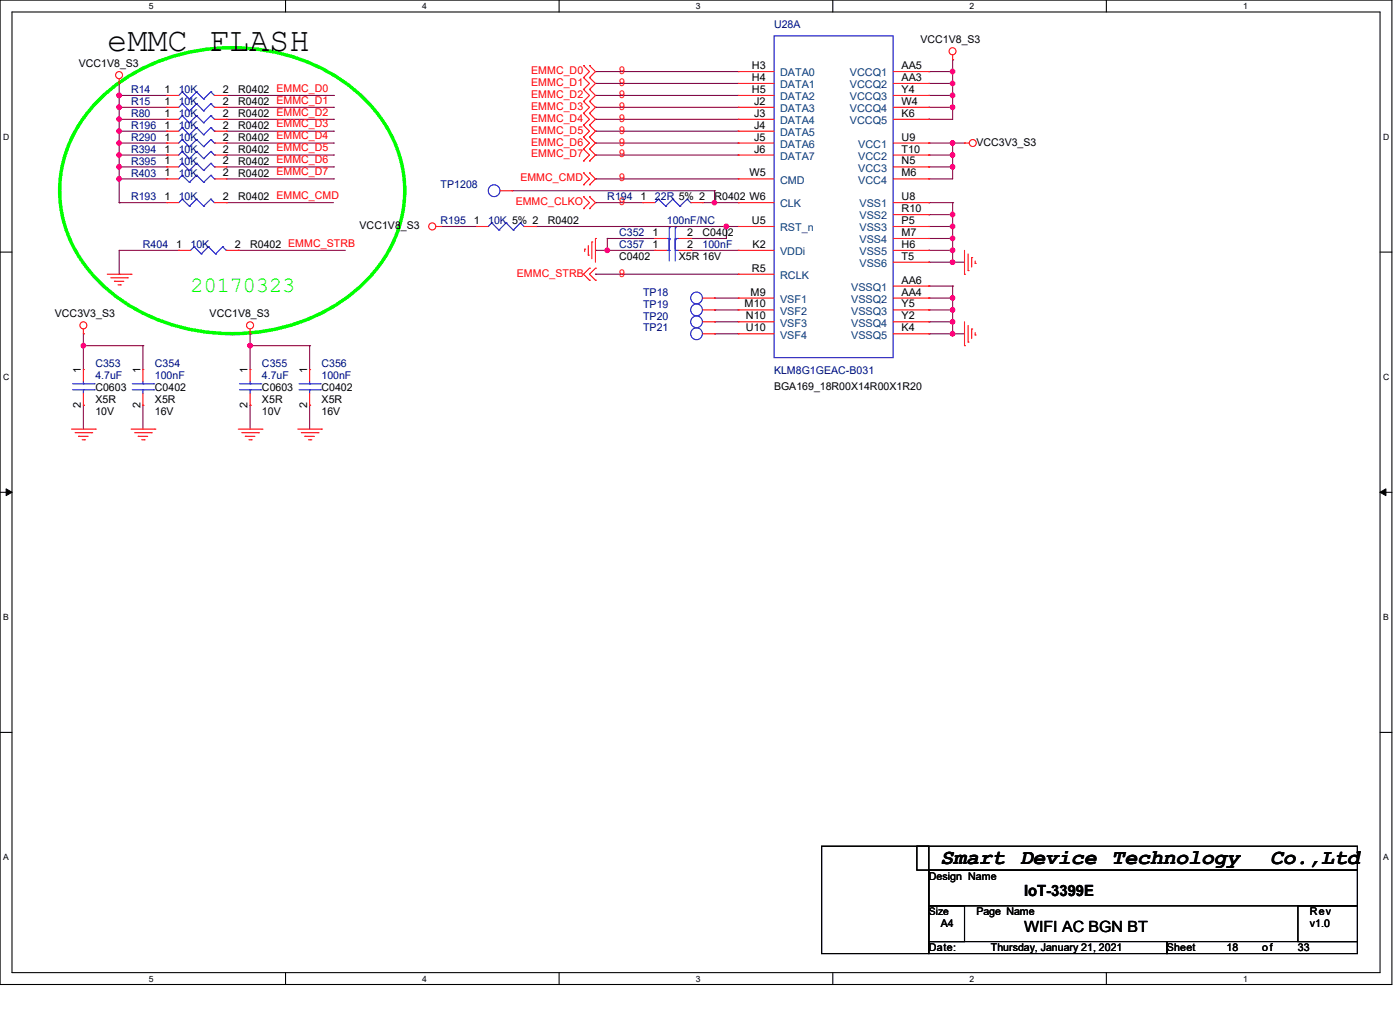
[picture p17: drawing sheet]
<svg xmlns="http://www.w3.org/2000/svg" width="445mm" height="322mm" viewBox="0 0 445 322" stroke-linecap="round" stroke-linejoin="round" font-family="sans-serif">
<defs><g id="words">
<text font-size="10.7" x="34.1" y="16.1">eMMC FLASH</text>
<text font-size="6.9" fill="#0f0" x="60.6" y="92.6">20170323</text>
<g font-size="6.8">
<text x="299" y="274.4">Smart</text>
<text x="324.1" y="274.4">Device</text>
<text x="353.3" y="274.4">Technology</text>
<text x="403.7" y="274.4">Co.,Ltd</text>
</g>
<g font-size="4.9">
<text x="325.5" y="284.6">IoT-3399E</text>
<text x="325.5" y="295.8">WIFI AC BGN BT</text>
</g>
<g font-size="3.4" fill="#000080">
<text x="246" y="8.8">U28A</text>
<text x="41.7" y="29.5">R14</text>
<text x="56.8" y="29.5">10K</text>
<text x="41.7" y="33.4">R15</text>
<text x="56.8" y="33.4">10K</text>
<text x="41.7" y="37.1">R80</text>
<text x="41.7" y="40.9">R196</text>
<text x="56.8" y="37.1">10K</text>
<text x="56.8" y="40.9">10K</text>
<text x="41.7" y="44.7">R290</text>
<text x="56.8" y="44.7">10K</text>
<text x="41.7" y="48.5">R394</text>
<text x="41.7" y="52.3">R395</text>
<text x="56.8" y="48.5">10K</text>
<text x="56.8" y="52.3">10K</text>
<text x="41.7" y="56">R403</text>
<text x="56.8" y="56">10K</text>
<text x="140" y="59.9">TP1208</text>
<text x="41.7" y="63.6">R193</text>
<text x="56.8" y="63.6">10K</text>
<text x="193" y="63.6">R194</text>
<text x="208.2" y="63.6">22R 5% 2</text>
<text x="140" y="71.2">R195</text>
<text x="155.2" y="71.2">10K 5% 2</text>
<text x="212" y="71.2">100nF/NC</text>
<text x="196.8" y="75">C352</text>
<text x="45.4" y="78.8">R404</text>
<text x="60.6" y="78.8">10K</text>
<text x="196.8" y="78.8">C357</text>
<text x="223.3" y="78.8">100nF</text>
<text x="204.4" y="93.9">TP18</text>
<text x="204.4" y="97.7">TP19</text>
<text x="204.4" y="101.5">TP20</text>
<text x="204.4" y="105.2">TP21</text>
<text x="30.3" y="116.6">C353</text>
<text x="49.2" y="116.6">C354</text>
<text x="83.3" y="116.6">C355</text>
<text x="102.2" y="116.6">C356</text>
<text x="246" y="118.9">KLM8G1GEAC-B031</text>
<text x="30.3" y="120.4">4.7uF</text>
<text x="49.2" y="120.4">100nF</text>
<text x="83.3" y="120.4">4.7uF</text>
<text x="102.2" y="120.4">100nF</text>
</g>
<g font-size="3.4">
<text x="292.6" y="13.7">VCC1V8_S3</text>
<text x="25" y="21.3">VCC1V8_S3</text>
<text x="239" y="21.9">H3</text>
<text x="286.6" y="21.9">AA5</text>
<text x="52.2" y="29.5">1</text>
<text x="70.8" y="29.5">2</text>
<text x="75.7" y="29.5">R0402 EMMC_D0</text>
<text x="239" y="25.7">H4</text>
<text x="239" y="29.5">H5</text>
<text x="286.6" y="25.7">AA3</text>
<text x="286.6" y="29.5">Y4</text>
<text x="52.2" y="33.3">1</text>
<text x="70.8" y="33.3">2</text>
<text x="75.7" y="33.4">R0402 EMMC_D1</text>
<text x="239.7" y="33.3">J2</text>
<text x="286.6" y="33.3">W4</text>
<text x="52.2" y="37.1">1</text>
<text x="52.2" y="40.9">1</text>
<text x="70.8" y="37.1">2</text>
<text x="70.8" y="40.9">2</text>
<text x="75.7" y="37.1">R0402 EMMC_D2</text>
<text x="75.7" y="40.9">R0402 EMMC_D3</text>
<text x="239.7" y="40.9">J4</text>
<text x="239.7" y="37.1">J3</text>
<text x="286.6" y="37.1">K6</text>
<text x="52.2" y="44.6">1</text>
<text x="70.8" y="44.6">2</text>
<text x="75.7" y="44.7">R0402 EMMC_D4</text>
<text x="239.7" y="44.6">J5</text>
<text x="286.6" y="44.6">U9</text>
<text x="310.3" y="46.2">VCC3V3_S3</text>
<text x="52.2" y="48.4">1</text>
<text x="52.2" y="52.2">1</text>
<text x="70.8" y="48.4">2</text>
<text x="70.8" y="52.2">2</text>
<text x="75.7" y="48.5">R0402 EMMC_D5</text>
<text x="75.7" y="52.3">R0402 EMMC_D6</text>
<text x="239.7" y="48.4">J6</text>
<text x="286.6" y="52.2">N5</text>
<text x="286.6" y="48.4">T10</text>
<text x="52.2" y="56">1</text>
<text x="70.8" y="56">2</text>
<text x="75.7" y="56">R0402 EMMC_D7</text>
<text x="238.2" y="56">W5</text>
<text x="286.6" y="56">M6</text>
<text x="52.2" y="63.5">1</text>
<text x="70.8" y="63.5">2</text>
<text x="75.7" y="63.6">R0402 EMMC_CMD</text>
<text x="203.6" y="63.5">1</text>
<text x="227.1" y="63.6">R0402 W6</text>
<text x="286.6" y="63.5">U8</text>
<text x="150.6" y="71.1">1</text>
<text x="174.1" y="71.2">R0402</text>
<text x="239" y="71.1">U5</text>
<text x="286.6" y="71.1">P5</text>
<text x="286.6" y="67.4">R10</text>
<text x="114.3" y="72.7">VCC1V8_S3</text>
<text x="207.4" y="74.9">1</text>
<text x="218.4" y="74.9">2</text>
<text x="223.3" y="75">C0402</text>
<text x="286.6" y="74.9">M7</text>
<text x="56" y="78.7">1</text>
<text x="74.6" y="78.7">2</text>
<text x="79.5" y="78.8">R0402 EMMC_STRB</text>
<text x="196.8" y="82.5">C0402</text>
<text x="207.4" y="78.7">1</text>
<text x="215.7" y="82.5">X5R 16V</text>
<text x="218.4" y="78.7">2</text>
<text x="239.2" y="78.7">K2</text>
<text x="286.6" y="78.7">H6</text>
<text x="286.6" y="82.5">T5</text>
<text x="239" y="86.3">R5</text>
<text x="238.6" y="93.9">M9</text>
<text x="286.6" y="93.9">AA4</text>
<text x="286.6" y="90">AA6</text>
<text x="17.4" y="100.7">VCC3V3_S3</text>
<text x="66.6" y="100.7">VCC1V8_S3</text>
<text x="236.7" y="97.6">M10</text>
<text x="237.1" y="101.4">N10</text>
<text x="286.6" y="97.6">Y5</text>
<text x="286.6" y="101.4">Y2</text>
<text x="237.1" y="105.2">U10</text>
<text x="286.6" y="105.2">K4</text>
<text x="25.7" y="118.4" transform="rotate(-90 25.7 118.4)">1</text>
<text x="44.6" y="118.4" transform="rotate(-90 44.6 118.4)">1</text>
<text x="78.7" y="118.4" transform="rotate(-90 78.7 118.4)">1</text>
<text x="97.6" y="118.4" transform="rotate(-90 97.6 118.4)">1</text>
<text x="30.3" y="124.2">C0603</text>
<text x="49.2" y="124.2">C0402</text>
<text x="83.3" y="124.2">C0603</text>
<text x="102.2" y="124.2">C0402</text>
<text x="246" y="123.8">BGA169_18R00X14R00X1R20</text>
<text x="25.7" y="129.5" transform="rotate(-90 25.7 129.5)">2</text>
<text x="30.3" y="128">X5R</text>
<text x="30.3" y="131.7">10V</text>
<text x="44.6" y="129.5" transform="rotate(-90 44.6 129.5)">2</text>
<text x="49.2" y="128">X5R</text>
<text x="49.2" y="131.7">16V</text>
<text x="78.7" y="129.5" transform="rotate(-90 78.7 129.5)">2</text>
<text x="83.3" y="128">X5R</text>
<text x="83.3" y="131.7">10V</text>
<text x="97.6" y="129.5" transform="rotate(-90 97.6 129.5)">2</text>
<text x="102.2" y="128">X5R</text>
<text x="102.2" y="131.7">16V</text>
<text x="295.2" y="279.4">Design Name</text>
<text x="310.4" y="290.7">Page Name</text>
<text x="416.4" y="290.7">Rev</text>
<text x="299" y="294.5">A4</text>
<text x="416.3" y="294.5">v1.0</text>
<text x="295.2" y="302">Date:</text>
<text x="314.9" y="302">Thursday, January 21, 2021</text>
<text x="370.9" y="302">Sheet</text>
<text x="389.8" y="302">18</text>
<text x="401.2" y="302">of</text>
<text x="412.5" y="302">33</text>
</g>
<g font-size="3.4" fill="#f00">
<text x="168.8" y="23.5">EMMC_D0</text>
<text x="196.8" y="23.5">9</text>
<text x="168.8" y="27.3">EMMC_D1</text>
<text x="196.8" y="27.3">9</text>
<text x="168.8" y="31.1">EMMC_D2</text>
<text x="168.8" y="34.9">EMMC_D3</text>
<text x="196.8" y="31.1">9</text>
<text x="196.8" y="34.9">9</text>
<text x="168.8" y="38.7">EMMC_D4</text>
<text x="196.8" y="38.7">9</text>
<text x="168.8" y="42.4">EMMC_D5</text>
<text x="168.8" y="46.2">EMMC_D6</text>
<text x="196.8" y="42.4">9</text>
<text x="196.8" y="46.2">9</text>
<text x="168.8" y="50">EMMC_D7</text>
<text x="196.8" y="50">9</text>
<text x="165.4" y="57.6">EMMC_CMD</text>
<text x="196.8" y="57.6">9</text>
<text x="163.9" y="65.2">EMMC_CLKO</text>
<text x="196.8" y="65.2">9</text>
<text x="164.3" y="87.8">EMMC_STRB</text>
<text x="196.8" y="87.8">9</text>
</g>
<g font-size="3.4" fill="#004080">
<text x="247.9" y="28">DATA1</text>
<text x="247.9" y="24.3">DATA0</text>
<text x="270.1" y="24.3">VCCQ1</text>
<text x="270.1" y="28">VCCQ2</text>
<text x="247.9" y="31.8">DATA2</text>
<text x="247.9" y="35.6">DATA3</text>
<text x="270.1" y="31.8">VCCQ3</text>
<text x="270.1" y="35.6">VCCQ4</text>
<text x="247.9" y="39.4">DATA4</text>
<text x="270.1" y="39.4">VCCQ5</text>
<text x="247.9" y="46.9">DATA6</text>
<text x="247.9" y="43.2">DATA5</text>
<text x="272.8" y="46.9">VCC1</text>
<text x="247.9" y="50.8">DATA7</text>
<text x="272.8" y="50.8">VCC2</text>
<text x="247.9" y="58.3">CMD</text>
<text x="272.8" y="54.5">VCC3</text>
<text x="272.8" y="58.3">VCC4</text>
<text x="247.9" y="65.9">CLK</text>
<text x="273.2" y="65.9">VSS1</text>
<text x="273.2" y="69.7">VSS2</text>
<text x="247.9" y="73.4">RST_n</text>
<text x="273.2" y="77.3">VSS4</text>
<text x="273.2" y="73.4">VSS3</text>
<text x="247.9" y="81">VDDi</text>
<text x="273.2" y="81">VSS5</text>
<text x="247.9" y="88.6">RCLK</text>
<text x="273.2" y="84.8">VSS6</text>
<text x="270.6" y="92.4">VSSQ1</text>
<text x="247.9" y="96.2">VSF1</text>
<text x="247.9" y="99.9">VSF2</text>
<text x="270.6" y="96.2">VSSQ2</text>
<text x="270.6" y="99.9">VSSQ3</text>
<text x="247.9" y="107.5">VSF4</text>
<text x="247.9" y="103.7">VSF3</text>
<text x="270.6" y="107.5">VSSQ5</text>
<text x="270.6" y="103.7">VSSQ4</text>
</g>
<text font-size="3.3" x="295.2" y="290.6">Size</text>
<g font-size="2.7">
<text x="47.3" y="2.9">5</text>
<text x="134.2" y="2.9">4</text>
<text x="221.2" y="2.9">3</text>
<text x="308.2" y="2.9">2</text>
<text x="395.1" y="2.9">1</text>
<text x="1" y="44.4">D</text>
<text x="439.6" y="44.4">D</text>
<text x="1" y="120.6">C</text>
<text x="439.6" y="120.6">C</text>
<text x="1" y="196.9">B</text>
<text x="439.6" y="196.9">B</text>
<text x="1" y="273.1">A</text>
<text x="439.6" y="273.1">A</text>
<text x="47.3" y="311.7">5</text>
<text x="134.2" y="311.7">4</text>
<text x="221.2" y="311.7">3</text>
<text x="308.2" y="311.7">2</text>
<text x="395.1" y="311.7">1</text>
</g>
</g></defs>
<path d="M0 0h442.4v312.6h-442.4zM3.8 3.8h434.9v305.1h-434.9z" fill="none" stroke="#000" stroke-width=".34"/>
<g fill="#fff">
<path d="M47.3 .4h1.5v3.1h-1.5z"/>
<path d="M47.3 309.2h1.5v3.1h-1.5z"/>
</g>
<path d="M90.8 0v3.8M90.8 308.9v3.7" fill="none" stroke="#000" stroke-width=".34"/>
<g fill="#fff">
<path d="M134.2 .4h1.6v3.1h-1.6z"/>
<path d="M134.2 309.2h1.6v3.1h-1.6z"/>
</g>
<path d="M177.7 0v3.8M177.7 308.9v3.7" fill="none" stroke="#000" stroke-width=".34"/>
<g fill="#fff">
<path d="M221.2 .4h1.5v3.1h-1.5z"/>
<path d="M221.2 309.2h1.5v3.1h-1.5z"/>
</g>
<path d="M264.7 0v3.8M264.7 308.9v3.7" fill="none" stroke="#000" stroke-width=".34"/>
<g fill="#fff">
<path d="M308.2 .4h1.5v3.1h-1.5z"/>
<path d="M308.2 309.2h1.5v3.1h-1.5z"/>
</g>
<path d="M351.7 0v3.8M351.7 308.9v3.7" fill="none" stroke="#000" stroke-width=".34"/>
<g fill="#fff">
<path d="M395.1 .4h1.6v3.1h-1.6z"/>
<path d="M395.1 309.2h1.6v3.1h-1.6z"/>
<path d="M1 41.9h2v3.1h-2z"/>
<path d="M439.6 41.9h2v3.1h-2z"/>
<path d="M1 118.2h2v3h-2z"/>
<path d="M439.6 118.2h2v3h-2z"/>
</g>
<path d="M0 80.1h3.8M438.7 80.1h3.7" fill="none" stroke="#000" stroke-width=".34"/>
<g fill="#fff">
<path d="M1 194.4h1.8v3.1h-1.8z"/>
<path d="M439.6 194.4h1.9v3.1h-1.9z"/>
</g>
<path d="M0 156.3h3.8M438.7 156.3h3.7" fill="none" stroke="#000" stroke-width=".34"/>
<path d="M1.9 155.2l1.9 1.1-1.9 1.1zM438.7 156.3l1.8-1.1v2.2z" fill="#000" stroke="#000" stroke-width=".32"/>
<g fill="#fff">
<path d="M1 270.7h1.8v3h-1.8z"/>
<path d="M439.6 270.7h1.9v3h-1.9z"/>
</g>
<path d="M0 232.6h3.8M438.7 232.6h3.7" fill="none" stroke="#000" stroke-width=".34"/>
<path d="M32.6 30.6a62 62 0 0 1 55.8-13.8 53 53 0 0 1 35.9 26.1 39.2 39.2 0 0 1-7.1 45.4 60.6 60.6 0 0 1-50.8 17.2 56.3 56.3 0 0 1-39.9-22 39.2 39.2 0 0 1 3.9-50.7z" fill="none" stroke="#0f0" stroke-width="1.1"/>
<path d="M302.8 34.1v3.8" fill="none" stroke="#800040" stroke-width=".34"/>
<circle cx="302.8" cy="34.1" r=".17" fill="#800040"/>
<path d="M302.8 26.5v3.8" fill="none" stroke="#800040" stroke-width=".34"/>
<circle cx="302.8" cy="26.5" r=".17" fill="#800040"/>
<path d="M295.2 30.3h7.6" fill="none" stroke="#800040" stroke-width=".34"/>
<circle cx="295.2" cy="30.3" r=".17" fill="#800040"/>
<circle cx="302.8" cy="30.3" r=".73" fill="#f0f" stroke="#f0f" stroke-width=".34"/>
<path d="M302.8 22.7v3.8" fill="none" stroke="#800040" stroke-width=".34"/>
<circle cx="302.8" cy="22.7" r=".17" fill="#800040"/>
<circle cx="302.8" cy="22.7" r=".73" fill="#f0f" stroke="#f0f" stroke-width=".34"/>
<path d="M295.2 26.5h7.6" fill="none" stroke="#800040" stroke-width=".34"/>
<circle cx="295.2" cy="26.5" r=".17" fill="#800040"/>
<circle cx="302.8" cy="26.5" r=".72" fill="#f0f" stroke="#f0f" stroke-width=".34"/>
<path d="M302.8 30.3v3.8" fill="none" stroke="#800040" stroke-width=".34"/>
<circle cx="302.8" cy="30.3" r=".17" fill="#800040"/>
<circle cx="302.8" cy="34.1" r=".73" fill="#f0f" stroke="#f0f" stroke-width=".34"/>
<path d="M295.2 34.1h7.6" fill="none" stroke="#800040" stroke-width=".34"/>
<circle cx="295.2" cy="34.1" r=".17" fill="#800040"/>
<path d="M302.8 19v3.7" fill="none" stroke="#800040" stroke-width=".34"/>
<circle cx="302.8" cy="19" r=".17" fill="#800040"/>
<path d="M302.8 49.2v3.8" fill="none" stroke="#800040" stroke-width=".34"/>
<circle cx="302.8" cy="49.2" r=".17" fill="#800040"/>
<path d="M295.2 37.9h7.6" fill="none" stroke="#800040" stroke-width=".34"/>
<circle cx="295.2" cy="37.9" r=".17" fill="#800040"/>
<path d="M295.2 22.7h7.6" fill="none" stroke="#800040" stroke-width=".34"/>
<circle cx="295.2" cy="22.7" r=".17" fill="#800040"/>
<path d="M302.8 64.3v3.9" fill="none" stroke="#800040" stroke-width=".34"/>
<circle cx="302.8" cy="64.3" r=".17" fill="#800040"/>
<path d="M219.5 79.5h15.2" fill="none" stroke="#800040" stroke-width=".34"/>
<circle cx="219.5" cy="79.5" r=".17" fill="#800040"/>
<path d="M295.2 71.9h7.6" fill="none" stroke="#800040" stroke-width=".34"/>
<circle cx="295.2" cy="71.9" r=".17" fill="#800040"/>
<path d="M302.8 68.2v3.7" fill="none" stroke="#800040" stroke-width=".34"/>
<circle cx="302.8" cy="68.2" r=".17" fill="#800040"/>
<circle cx="302.8" cy="71.9" r=".73" fill="#f0f" stroke="#f0f" stroke-width=".34"/>
<path d="M295.2 45.4h7.6" fill="none" stroke="#800040" stroke-width=".34"/>
<circle cx="295.2" cy="45.4" r=".17" fill="#800040"/>
<path d="M295.2 56.8h7.6" fill="none" stroke="#800040" stroke-width=".34"/>
<circle cx="295.2" cy="56.8" r=".17" fill="#800040"/>
<path d="M295.2 75.7h7.6" fill="none" stroke="#800040" stroke-width=".34"/>
<circle cx="295.2" cy="75.7" r=".17" fill="#800040"/>
<path d="M302.8 53v3.8" fill="none" stroke="#800040" stroke-width=".34"/>
<circle cx="302.8" cy="53" r=".17" fill="#800040"/>
<circle cx="302.8" cy="53" r=".73" fill="#f0f" stroke="#f0f" stroke-width=".34"/>
<path d="M295.2 53h7.6" fill="none" stroke="#800040" stroke-width=".34"/>
<circle cx="295.2" cy="53" r=".17" fill="#800040"/>
<path d="M295.2 49.2h7.6" fill="none" stroke="#800040" stroke-width=".34"/>
<circle cx="295.2" cy="49.2" r=".17" fill="#800040"/>
<circle cx="302.8" cy="49.2" r=".73" fill="#f0f" stroke="#f0f" stroke-width=".34"/>
<path d="M37.9 26.5v3.8" fill="none" stroke="#800040" stroke-width=".34"/>
<circle cx="37.9" cy="30.3" r=".17" fill="#800040"/>
<path d="M189.3 79.5h3.7" fill="none" stroke="#800040" stroke-width=".34"/>
<circle cx="189.3" cy="79.5" r=".17" fill="#800040"/>
<path d="M302.8 71.9v3.8" fill="none" stroke="#800040" stroke-width=".34"/>
<circle cx="302.8" cy="71.9" r=".17" fill="#800040"/>
<circle cx="302.8" cy="75.7" r=".72" fill="#f0f" stroke="#f0f" stroke-width=".34"/>
<path d="M295.2 68.2h7.6" fill="none" stroke="#800040" stroke-width=".34"/>
<circle cx="295.2" cy="68.2" r=".17" fill="#800040"/>
<circle cx="302.8" cy="68.1" r=".73" fill="#f0f" stroke="#f0f" stroke-width=".34"/>
<path d="M295.2 64.3h7.6" fill="none" stroke="#800040" stroke-width=".34"/>
<circle cx="295.2" cy="64.3" r=".17" fill="#800040"/>
<path d="M302.8 83.3h3.8" fill="none" stroke="#800040" stroke-width=".34"/>
<circle cx="302.8" cy="83.3" r=".17" fill="#800040"/>
<path d="M189.3 45.4h45.4" fill="none" stroke="#800040" stroke-width=".34"/>
<circle cx="189.3" cy="45.4" r=".17" fill="#800040"/>
<path d="M189.3 49.2h45.4" fill="none" stroke="#800040" stroke-width=".34"/>
<circle cx="189.3" cy="49.2" r=".17" fill="#800040"/>
<path d="M189.3 30.3h45.4" fill="none" stroke="#800040" stroke-width=".34"/>
<circle cx="189.3" cy="30.3" r=".17" fill="#800040"/>
<path d="M189.3 34.1h45.4" fill="none" stroke="#800040" stroke-width=".34"/>
<circle cx="189.3" cy="34.1" r=".17" fill="#800040"/>
<path d="M189.3 37.9h45.4" fill="none" stroke="#800040" stroke-width=".34"/>
<circle cx="189.3" cy="37.9" r=".17" fill="#800040"/>
<path d="M189.3 22.7h45.4" fill="none" stroke="#800040" stroke-width=".34"/>
<circle cx="189.3" cy="22.7" r=".17" fill="#800040"/>
<path d="M189.3 26.5h45.4" fill="none" stroke="#800040" stroke-width=".34"/>
<circle cx="189.3" cy="26.5" r=".17" fill="#800040"/>
<path d="M71.9 64.3h34.1" fill="none" stroke="#800040" stroke-width=".34"/>
<circle cx="71.9" cy="64.3" r=".17" fill="#800040"/>
<path d="M302.8 45.4v3.8" fill="none" stroke="#800040" stroke-width=".34"/>
<circle cx="302.8" cy="45.4" r=".17" fill="#800040"/>
<circle cx="302.8" cy="45.4" r=".72" fill="#f0f" stroke="#f0f" stroke-width=".34"/>
<path d="M37.9 64.3h15.1" fill="none" stroke="#800040" stroke-width=".34"/>
<circle cx="37.9" cy="64.3" r=".17" fill="#800040"/>
<path d="M189.3 64.3h15.1" fill="none" stroke="#800040" stroke-width=".34"/>
<circle cx="189.3" cy="64.3" r=".17" fill="#800040"/>
<path d="M189.3 56.8h45.4" fill="none" stroke="#800040" stroke-width=".34"/>
<circle cx="189.3" cy="56.8" r=".17" fill="#800040"/>
<path d="M189.3 41.7h45.4" fill="none" stroke="#800040" stroke-width=".34"/>
<circle cx="189.3" cy="41.7" r=".17" fill="#800040"/>
<path d="M223.3 64.3h3.8" fill="none" stroke="#800040" stroke-width=".34"/>
<circle cx="227.1" cy="64.3" r=".17" fill="#800040"/>
<circle cx="227.1" cy="64.3" r=".72" fill="#f0f" stroke="#f0f" stroke-width=".34"/>
<path d="M302.8 45.4h3.8" fill="none" stroke="#800040" stroke-width=".34"/>
<circle cx="302.8" cy="45.4" r=".17" fill="#800040"/>
<path d="M26.5 128.7v7.6" fill="none" stroke="#800040" stroke-width=".34"/>
<circle cx="26.5" cy="128.7" r=".17" fill="#800040"/>
<path d="M45.4 109.8v7.5" fill="none" stroke="#800040" stroke-width=".34"/>
<circle cx="45.4" cy="109.8" r=".17" fill="#800040"/>
<path d="M26.5 109.8h18.9" fill="none" stroke="#800040" stroke-width=".34"/>
<circle cx="26.5" cy="109.8" r=".17" fill="#800040"/>
<path d="M26.5 106v3.8" fill="none" stroke="#800040" stroke-width=".34"/>
<circle cx="26.5" cy="106" r=".17" fill="#800040"/>
<circle cx="26.5" cy="109.7" r=".73" fill="#f0f" stroke="#f0f" stroke-width=".34"/>
<path d="M26.5 109.8v7.5" fill="none" stroke="#800040" stroke-width=".34"/>
<circle cx="26.5" cy="109.8" r=".17" fill="#800040"/>
<path d="M79.5 106v3.8" fill="none" stroke="#800040" stroke-width=".34"/>
<circle cx="79.5" cy="106" r=".17" fill="#800040"/>
<path d="M79.5 109.8h18.9" fill="none" stroke="#800040" stroke-width=".34"/>
<circle cx="79.5" cy="109.8" r=".17" fill="#800040"/>
<circle cx="79.5" cy="109.7" r=".74" fill="#f0f" stroke="#f0f" stroke-width=".34"/>
<path d="M79.5 128.7v7.6" fill="none" stroke="#800040" stroke-width=".34"/>
<circle cx="79.5" cy="128.7" r=".17" fill="#800040"/>
<path d="M98.4 128.7v7.6" fill="none" stroke="#800040" stroke-width=".34"/>
<circle cx="98.4" cy="128.7" r=".17" fill="#800040"/>
<path d="M79.5 109.8v7.5" fill="none" stroke="#800040" stroke-width=".34"/>
<circle cx="79.5" cy="109.8" r=".17" fill="#800040"/>
<path d="M98.4 109.8v7.5" fill="none" stroke="#800040" stroke-width=".34"/>
<circle cx="98.4" cy="109.8" r=".17" fill="#800040"/>
<path d="M45.4 128.7v7.6" fill="none" stroke="#800040" stroke-width=".34"/>
<circle cx="45.4" cy="128.7" r=".17" fill="#800040"/>
<path d="M227.1 94.7h7.6" fill="none" stroke="#800040" stroke-width=".34"/>
<circle cx="227.1" cy="94.7" r=".17" fill="#800040"/>
<path d="M227.1 98.4h7.6" fill="none" stroke="#800040" stroke-width=".34"/>
<circle cx="227.1" cy="98.4" r=".17" fill="#800040"/>
<path d="M227.1 102.2h7.6" fill="none" stroke="#800040" stroke-width=".34"/>
<circle cx="227.1" cy="102.2" r=".17" fill="#800040"/>
<path d="M227.1 106h7.6" fill="none" stroke="#800040" stroke-width=".34"/>
<circle cx="227.1" cy="106" r=".17" fill="#800040"/>
<path d="M302.8 98.4v3.8" fill="none" stroke="#800040" stroke-width=".34"/>
<circle cx="302.8" cy="98.4" r=".17" fill="#800040"/>
<path d="M295.2 90.8h7.6" fill="none" stroke="#800040" stroke-width=".34"/>
<circle cx="295.2" cy="90.8" r=".17" fill="#800040"/>
<path d="M295.2 102.2h7.6" fill="none" stroke="#800040" stroke-width=".34"/>
<circle cx="295.2" cy="102.2" r=".17" fill="#800040"/>
<circle cx="302.8" cy="102.2" r=".72" fill="#f0f" stroke="#f0f" stroke-width=".34"/>
<path d="M295.2 106h7.6" fill="none" stroke="#800040" stroke-width=".34"/>
<circle cx="295.2" cy="106" r=".17" fill="#800040"/>
<path d="M302.8 90.8v3.9" fill="none" stroke="#800040" stroke-width=".34"/>
<circle cx="302.8" cy="90.8" r=".17" fill="#800040"/>
<circle cx="302.8" cy="94.6" r=".72" fill="#f0f" stroke="#f0f" stroke-width=".34"/>
<path d="M302.8 94.7v3.7" fill="none" stroke="#800040" stroke-width=".34"/>
<circle cx="302.8" cy="94.7" r=".17" fill="#800040"/>
<path d="M295.2 94.7h7.6" fill="none" stroke="#800040" stroke-width=".34"/>
<circle cx="295.2" cy="94.7" r=".17" fill="#800040"/>
<path d="M295.2 98.4h7.6" fill="none" stroke="#800040" stroke-width=".34"/>
<circle cx="295.2" cy="98.4" r=".17" fill="#800040"/>
<circle cx="302.8" cy="98.4" r=".73" fill="#f0f" stroke="#f0f" stroke-width=".34"/>
<path d="M302.8 102.2v3.8" fill="none" stroke="#800040" stroke-width=".34"/>
<circle cx="302.8" cy="102.2" r=".17" fill="#800040"/>
<circle cx="302.8" cy="106" r=".73" fill="#f0f" stroke="#f0f" stroke-width=".34"/>
<path d="M302.8 106h3.8" fill="none" stroke="#800040" stroke-width=".34"/>
<circle cx="302.8" cy="106" r=".17" fill="#800040"/>
<path d="M302.8 75.7v3.8" fill="none" stroke="#800040" stroke-width=".34"/>
<circle cx="302.8" cy="75.7" r=".17" fill="#800040"/>
<path d="M295.2 79.5h7.6" fill="none" stroke="#800040" stroke-width=".34"/>
<circle cx="295.2" cy="79.5" r=".17" fill="#800040"/>
<path d="M302.8 79.5v3.8" fill="none" stroke="#800040" stroke-width=".34"/>
<circle cx="302.8" cy="79.5" r=".17" fill="#800040"/>
<g fill="#f0f" stroke="#f0f" stroke-width=".34">
<circle cx="302.8" cy="83.3" r=".72"/>
<circle cx="302.8" cy="79.5" r=".73"/>
</g>
<path d="M295.2 83.3h7.6" fill="none" stroke="#800040" stroke-width=".34"/>
<circle cx="295.2" cy="83.3" r=".17" fill="#800040"/>
<path d="M189.3 87.1h45.4" fill="none" stroke="#800040" stroke-width=".34"/>
<circle cx="189.3" cy="87.1" r=".17" fill="#800040"/>
<path d="M170.3 71.9h60.6" fill="none" stroke="#800040" stroke-width=".34"/>
<circle cx="170.3" cy="71.9" r=".17" fill="#800040"/>
<circle cx="230.9" cy="71.9" r=".74" fill="#f0f" stroke="#f0f" stroke-width=".34"/>
<path d="M140 71.9h11.4" fill="none" stroke="#800040" stroke-width=".34"/>
<circle cx="140" cy="71.9" r=".17" fill="#800040"/>
<path d="M219.5 75.7h11.4" fill="none" stroke="#800040" stroke-width=".34"/>
<circle cx="219.5" cy="75.7" r=".17" fill="#800040"/>
<path d="M230.9 71.9v3.8" fill="none" stroke="#800040" stroke-width=".34"/>
<circle cx="230.9" cy="71.9" r=".17" fill="#800040"/>
<path d="M230.9 71.9h3.8" fill="none" stroke="#800040" stroke-width=".34"/>
<circle cx="230.9" cy="71.9" r=".17" fill="#800040"/>
<path d="M193 75.7h15.2" fill="none" stroke="#800040" stroke-width=".34"/>
<circle cx="193" cy="75.7" r=".17" fill="#800040"/>
<path d="M193 75.7v3.8" fill="none" stroke="#800040" stroke-width=".34"/>
<circle cx="193" cy="75.7" r=".17" fill="#800040"/>
<circle cx="193" cy="79.5" r=".74" fill="#f0f" stroke="#f0f" stroke-width=".34"/>
<path d="M193 79.5h15.2" fill="none" stroke="#800040" stroke-width=".34"/>
<circle cx="193" cy="79.5" r=".17" fill="#800040"/>
<path d="M37.9 30.3h15.1" fill="none" stroke="#800040" stroke-width=".34"/>
<circle cx="37.9" cy="30.3" r=".17" fill="#800040"/>
<circle cx="37.8" cy="30.3" r=".73" fill="#f0f" stroke="#f0f" stroke-width=".34"/>
<path d="M37.9 30.3v3.8" fill="none" stroke="#800040" stroke-width=".34"/>
<circle cx="37.9" cy="34.1" r=".17" fill="#800040"/>
<path d="M37.9 34.1h15.1" fill="none" stroke="#800040" stroke-width=".34"/>
<circle cx="37.9" cy="34.1" r=".17" fill="#800040"/>
<path d="M37.9 34.1v3.8" fill="none" stroke="#800040" stroke-width=".34"/>
<circle cx="37.9" cy="37.9" r=".17" fill="#800040"/>
<g fill="#f0f" stroke="#f0f" stroke-width=".34">
<circle cx="37.8" cy="34.1" r=".73"/>
<circle cx="37.8" cy="37.8" r=".72"/>
</g>
<path d="M37.9 37.9h15.1" fill="none" stroke="#800040" stroke-width=".34"/>
<circle cx="37.9" cy="37.9" r=".17" fill="#800040"/>
<path d="M37.9 37.9v3.8" fill="none" stroke="#800040" stroke-width=".34"/>
<circle cx="37.9" cy="41.7" r=".17" fill="#800040"/>
<path d="M37.9 41.7h15.1" fill="none" stroke="#800040" stroke-width=".34"/>
<circle cx="37.9" cy="41.7" r=".17" fill="#800040"/>
<path d="M37.9 41.7v3.7" fill="none" stroke="#800040" stroke-width=".34"/>
<circle cx="37.9" cy="45.4" r=".17" fill="#800040"/>
<g fill="#f0f" stroke="#f0f" stroke-width=".34">
<circle cx="37.8" cy="41.6" r=".73"/>
<circle cx="37.8" cy="45.4" r=".72"/>
</g>
<path d="M71.9 30.3h34.1" fill="none" stroke="#800040" stroke-width=".34"/>
<circle cx="106" cy="30.3" r=".17" fill="#800040"/>
<path d="M71.9 34.1h34.1" fill="none" stroke="#800040" stroke-width=".34"/>
<circle cx="106" cy="34.1" r=".17" fill="#800040"/>
<path d="M71.9 37.9h34.1" fill="none" stroke="#800040" stroke-width=".34"/>
<circle cx="106" cy="37.9" r=".17" fill="#800040"/>
<path d="M71.9 41.7h34.1" fill="none" stroke="#800040" stroke-width=".34"/>
<circle cx="106" cy="41.7" r=".17" fill="#800040"/>
<path d="M37.9 45.4h15.1" fill="none" stroke="#800040" stroke-width=".34"/>
<circle cx="37.9" cy="45.4" r=".17" fill="#800040"/>
<path d="M37.9 45.4v3.8" fill="none" stroke="#800040" stroke-width=".34"/>
<circle cx="37.9" cy="49.2" r=".17" fill="#800040"/>
<path d="M37.9 49.2h15.1" fill="none" stroke="#800040" stroke-width=".34"/>
<circle cx="37.9" cy="49.2" r=".17" fill="#800040"/>
<circle cx="37.8" cy="49.2" r=".73" fill="#f0f" stroke="#f0f" stroke-width=".34"/>
<path d="M37.9 49.2v3.8" fill="none" stroke="#800040" stroke-width=".34"/>
<circle cx="37.9" cy="53" r=".17" fill="#800040"/>
<circle cx="37.8" cy="53" r=".73" fill="#f0f" stroke="#f0f" stroke-width=".34"/>
<path d="M37.9 53h15.1" fill="none" stroke="#800040" stroke-width=".34"/>
<circle cx="37.9" cy="53" r=".17" fill="#800040"/>
<path d="M37.9 53v3.8" fill="none" stroke="#800040" stroke-width=".34"/>
<circle cx="37.9" cy="56.8" r=".17" fill="#800040"/>
<path d="M37.9 56.8h15.1" fill="none" stroke="#800040" stroke-width=".34"/>
<circle cx="37.9" cy="56.8" r=".17" fill="#800040"/>
<path d="M37.9 56.8v7.5" fill="none" stroke="#800040" stroke-width=".34"/>
<circle cx="37.9" cy="64.3" r=".17" fill="#800040"/>
<circle cx="37.8" cy="56.8" r=".72" fill="#f0f" stroke="#f0f" stroke-width=".34"/>
<path d="M71.9 45.4h34.1" fill="none" stroke="#800040" stroke-width=".34"/>
<circle cx="106" cy="45.4" r=".17" fill="#800040"/>
<path d="M71.9 49.2h34.1" fill="none" stroke="#800040" stroke-width=".34"/>
<circle cx="106" cy="49.2" r=".17" fill="#800040"/>
<path d="M71.9 53h34.1" fill="none" stroke="#800040" stroke-width=".34"/>
<circle cx="106" cy="53" r=".17" fill="#800040"/>
<path d="M71.9 56.8h34.1" fill="none" stroke="#800040" stroke-width=".34"/>
<circle cx="106" cy="56.8" r=".17" fill="#800040"/>
<path d="M75.7 79.5h34.1" fill="none" stroke="#800040" stroke-width=".34"/>
<circle cx="75.7" cy="79.5" r=".17" fill="#800040"/>
<path d="M37.9 79.5h18.9" fill="none" stroke="#800040" stroke-width=".34"/>
<circle cx="56.8" cy="79.5" r=".17" fill="#800040"/>
<path d="M37.9 79.5v7.6" fill="none" stroke="#800040" stroke-width=".34"/>
<circle cx="37.9" cy="87.1" r=".17" fill="#800040"/>
<path d="M162.8 60.6h64.3" fill="none" stroke="#800040" stroke-width=".34"/>
<circle cx="227.1" cy="60.6" r=".17" fill="#800040"/>
<path d="M227.1 60.6v3.7" fill="none" stroke="#800040" stroke-width=".34"/>
<circle cx="227.1" cy="64.3" r=".17" fill="#800040"/>
<path d="M227.1 64.3h7.6" fill="none" stroke="#800040" stroke-width=".34"/>
<circle cx="234.7" cy="64.3" r=".17" fill="#800040"/>
<path d="M37.9 25v1.5" fill="none" stroke="#f00" stroke-width=".34"/>
<circle cx="37.9" cy="26.5" r=".17" fill="#f00"/>
<g fill="none" stroke="#f00" stroke-width=".34">
<path d="M306.6 79.5v7.6"/>
<circle cx="37.8" cy="23.9" r="1.11"/>
</g>
<circle cx="306.6" cy="87.1" r=".17" fill="#f00"/>
<path d="M307.7 80.6v5.3" fill="none" stroke="#f00" stroke-width=".34"/>
<circle cx="307.7" cy="85.9" r=".17" fill="#f00"/>
<path d="M308.9 81.8v3" fill="none" stroke="#f00" stroke-width=".34"/>
<circle cx="308.9" cy="81.8" r=".17" fill="#f00"/>
<path d="M310 82.9v.8" fill="none" stroke="#f00" stroke-width=".34"/>
<circle cx="310" cy="83.7" r=".17" fill="#f00"/>
<path d="M189.3 75.7v7.6" fill="none" stroke="#f00" stroke-width=".34"/>
<circle cx="189.3" cy="75.7" r=".17" fill="#f00"/>
<path d="M188.1 76.8v5.4" fill="none" stroke="#f00" stroke-width=".34"/>
<circle cx="188.1" cy="76.8" r=".17" fill="#f00"/>
<path d="M187 78v3" fill="none" stroke="#f00" stroke-width=".34"/>
<circle cx="187" cy="81" r=".17" fill="#f00"/>
<path d="M185.8 79.1v.8" fill="none" stroke="#f00" stroke-width=".34"/>
<circle cx="185.8" cy="79.1" r=".17" fill="#f00"/>
<path d="M306.6 45.4h1.5" fill="none" stroke="#f00" stroke-width=".34"/>
<circle cx="306.6" cy="45.4" r=".17" fill="#f00"/>
<g fill="none" stroke="#f00" stroke-width=".34">
<path d="M302.8 17.4v1.6"/>
<circle cx="309.2" cy="45.4" r="1.1"/>
</g>
<circle cx="302.8" cy="19" r=".17" fill="#f00"/>
<g fill="none" stroke="#f00" stroke-width=".34">
<path d="M79.5 104.5v1.5"/>
<circle cx="302.8" cy="16.3" r="1.11"/>
</g>
<circle cx="79.5" cy="106" r=".17" fill="#f00"/>
<g fill="none" stroke="#f00" stroke-width=".34">
<path d="M22.7 136.3h7.6"/>
<circle cx="79.5" cy="103.3" r="1.12"/>
</g>
<circle cx="30.3" cy="136.3" r=".17" fill="#f00"/>
<path d="M23.9 137.4h5.3" fill="none" stroke="#f00" stroke-width=".34"/>
<circle cx="29.2" cy="137.4" r=".17" fill="#f00"/>
<path d="M25 138.6h3" fill="none" stroke="#f00" stroke-width=".34"/>
<circle cx="25" cy="138.6" r=".17" fill="#f00"/>
<path d="M26.1 139.7h.8" fill="none" stroke="#f00" stroke-width=".34"/>
<circle cx="26.9" cy="139.7" r=".17" fill="#f00"/>
<path d="M75.7 136.3h7.6" fill="none" stroke="#f00" stroke-width=".34"/>
<circle cx="83.3" cy="136.3" r=".17" fill="#f00"/>
<path d="M76.8 137.4h5.4" fill="none" stroke="#f00" stroke-width=".34"/>
<circle cx="82.2" cy="137.4" r=".17" fill="#f00"/>
<path d="M78 138.6h3" fill="none" stroke="#f00" stroke-width=".34"/>
<circle cx="78" cy="138.6" r=".17" fill="#f00"/>
<path d="M79.1 139.7h.8" fill="none" stroke="#f00" stroke-width=".34"/>
<circle cx="79.9" cy="139.7" r=".17" fill="#f00"/>
<path d="M26.5 104.5v1.5" fill="none" stroke="#f00" stroke-width=".34"/>
<circle cx="26.5" cy="106" r=".17" fill="#f00"/>
<g fill="none" stroke="#f00" stroke-width=".34">
<path d="M306.6 102.2v7.6"/>
<circle cx="26.5" cy="103.3" r="1.11"/>
</g>
<circle cx="306.6" cy="109.8" r=".17" fill="#f00"/>
<path d="M307.7 103.3v5.3" fill="none" stroke="#f00" stroke-width=".34"/>
<circle cx="307.7" cy="108.6" r=".17" fill="#f00"/>
<path d="M308.9 104.5v3" fill="none" stroke="#f00" stroke-width=".34"/>
<circle cx="308.9" cy="104.5" r=".17" fill="#f00"/>
<path d="M310 105.6v.8" fill="none" stroke="#f00" stroke-width=".34"/>
<circle cx="310" cy="106.4" r=".17" fill="#f00"/>
<path d="M41.7 136.3h7.5" fill="none" stroke="#f00" stroke-width=".34"/>
<circle cx="49.2" cy="136.3" r=".17" fill="#f00"/>
<path d="M42.8 137.4h5.3" fill="none" stroke="#f00" stroke-width=".34"/>
<circle cx="48.1" cy="137.4" r=".17" fill="#f00"/>
<path d="M43.9 138.6h3" fill="none" stroke="#f00" stroke-width=".34"/>
<circle cx="43.9" cy="138.6" r=".17" fill="#f00"/>
<path d="M45 139.7h.8" fill="none" stroke="#f00" stroke-width=".34"/>
<circle cx="45.8" cy="139.7" r=".17" fill="#f00"/>
<path d="M94.7 136.3h7.5" fill="none" stroke="#f00" stroke-width=".34"/>
<circle cx="102.2" cy="136.3" r=".17" fill="#f00"/>
<path d="M95.8 137.4h5.3" fill="none" stroke="#f00" stroke-width=".34"/>
<circle cx="101.1" cy="137.4" r=".17" fill="#f00"/>
<path d="M96.9 138.6h3" fill="none" stroke="#f00" stroke-width=".34"/>
<circle cx="96.9" cy="138.6" r=".17" fill="#f00"/>
<path d="M98 139.7h.8" fill="none" stroke="#f00" stroke-width=".34"/>
<circle cx="98.8" cy="139.7" r=".17" fill="#f00"/>
<path d="M138.6 71.9h1.4" fill="none" stroke="#f00" stroke-width=".34"/>
<circle cx="140" cy="71.9" r=".17" fill="#f00"/>
<g fill="none" stroke="#f00" stroke-width=".34">
<path d="M34.1 87.1h7.6"/>
<circle cx="137.4" cy="71.9" r="1.12"/>
</g>
<circle cx="41.7" cy="87.1" r=".17" fill="#f00"/>
<path d="M35.2 88.2h5.3" fill="none" stroke="#f00" stroke-width=".34"/>
<circle cx="40.5" cy="88.2" r=".17" fill="#f00"/>
<path d="M36.4 89.3h3" fill="none" stroke="#f00" stroke-width=".34"/>
<circle cx="36.4" cy="89.3" r=".17" fill="#f00"/>
<path d="M37.5 90.5h.8" fill="none" stroke="#f00" stroke-width=".34"/>
<circle cx="38.3" cy="90.5" r=".17" fill="#f00"/>
<path d="M187.4 85.2l-1.9 1.9" fill="none" stroke="#f00" stroke-width=".34"/>
<circle cx="187.4" cy="85.2" r=".17" fill="#f00"/>
<path d="M185.5 87.1l1.9 1.9" fill="none" stroke="#f00" stroke-width=".34"/>
<circle cx="187.4" cy="89" r=".17" fill="#f00"/>
<path d="M189.3 85.2l-1.9 1.9" fill="none" stroke="#f00" stroke-width=".34"/>
<circle cx="189.3" cy="85.2" r=".17" fill="#f00"/>
<path d="M187.4 87.1l1.9 1.9" fill="none" stroke="#f00" stroke-width=".34"/>
<circle cx="189.3" cy="89" r=".17" fill="#f00"/>
<path d="M189.3 22.7l-1.9 1.9" fill="none" stroke="#f00" stroke-width=".34"/>
<circle cx="187.4" cy="24.6" r=".17" fill="#f00"/>
<path d="M187.4 20.8l1.9 1.9" fill="none" stroke="#f00" stroke-width=".34"/>
<circle cx="187.4" cy="20.8" r=".17" fill="#f00"/>
<path d="M185.5 20.8l1.9 1.9" fill="none" stroke="#f00" stroke-width=".34"/>
<circle cx="185.5" cy="20.8" r=".17" fill="#f00"/>
<path d="M187.4 22.7l-1.9 1.9" fill="none" stroke="#f00" stroke-width=".34"/>
<circle cx="185.5" cy="24.6" r=".17" fill="#f00"/>
<path d="M189.3 26.5l-1.9 1.9" fill="none" stroke="#f00" stroke-width=".34"/>
<circle cx="187.4" cy="28.4" r=".17" fill="#f00"/>
<path d="M187.4 24.6l1.9 1.9" fill="none" stroke="#f00" stroke-width=".34"/>
<circle cx="187.4" cy="24.6" r=".17" fill="#f00"/>
<path d="M185.5 24.6l1.9 1.9" fill="none" stroke="#f00" stroke-width=".34"/>
<circle cx="185.5" cy="24.6" r=".17" fill="#f00"/>
<path d="M187.4 26.5l-1.9 1.9" fill="none" stroke="#f00" stroke-width=".34"/>
<circle cx="185.5" cy="28.4" r=".17" fill="#f00"/>
<path d="M189.3 30.3l-1.9 1.9" fill="none" stroke="#f00" stroke-width=".34"/>
<circle cx="187.4" cy="32.2" r=".17" fill="#f00"/>
<path d="M187.4 28.4l1.9 1.9" fill="none" stroke="#f00" stroke-width=".34"/>
<circle cx="187.4" cy="28.4" r=".17" fill="#f00"/>
<path d="M185.5 28.4l1.9 1.9" fill="none" stroke="#f00" stroke-width=".34"/>
<circle cx="185.5" cy="28.4" r=".17" fill="#f00"/>
<path d="M187.4 30.3l-1.9 1.9" fill="none" stroke="#f00" stroke-width=".34"/>
<circle cx="185.5" cy="32.2" r=".17" fill="#f00"/>
<path d="M189.3 34.1l-1.9 1.9" fill="none" stroke="#f00" stroke-width=".34"/>
<circle cx="187.4" cy="36" r=".17" fill="#f00"/>
<path d="M187.4 32.2l1.9 1.9" fill="none" stroke="#f00" stroke-width=".34"/>
<circle cx="187.4" cy="32.2" r=".17" fill="#f00"/>
<path d="M185.5 32.2l1.9 1.9" fill="none" stroke="#f00" stroke-width=".34"/>
<circle cx="185.5" cy="32.2" r=".17" fill="#f00"/>
<path d="M187.4 34.1l-1.9 1.9" fill="none" stroke="#f00" stroke-width=".34"/>
<circle cx="185.5" cy="36" r=".17" fill="#f00"/>
<path d="M189.3 37.9l-1.9 1.9" fill="none" stroke="#f00" stroke-width=".34"/>
<circle cx="187.4" cy="39.8" r=".17" fill="#f00"/>
<path d="M187.4 36l1.9 1.9" fill="none" stroke="#f00" stroke-width=".34"/>
<circle cx="187.4" cy="36" r=".17" fill="#f00"/>
<path d="M185.5 36l1.9 1.9" fill="none" stroke="#f00" stroke-width=".34"/>
<circle cx="185.5" cy="36" r=".17" fill="#f00"/>
<path d="M187.4 37.9l-1.9 1.9" fill="none" stroke="#f00" stroke-width=".34"/>
<circle cx="185.5" cy="39.8" r=".17" fill="#f00"/>
<path d="M189.3 41.7l-1.9 1.9" fill="none" stroke="#f00" stroke-width=".34"/>
<circle cx="187.4" cy="43.6" r=".17" fill="#f00"/>
<path d="M187.4 39.8l1.9 1.9" fill="none" stroke="#f00" stroke-width=".34"/>
<circle cx="187.4" cy="39.8" r=".17" fill="#f00"/>
<path d="M185.5 39.8l1.9 1.9" fill="none" stroke="#f00" stroke-width=".34"/>
<circle cx="185.5" cy="39.8" r=".17" fill="#f00"/>
<path d="M187.4 41.7l-1.9 1.9" fill="none" stroke="#f00" stroke-width=".34"/>
<circle cx="185.5" cy="43.6" r=".17" fill="#f00"/>
<path d="M189.3 45.4l-1.9 1.9" fill="none" stroke="#f00" stroke-width=".34"/>
<circle cx="187.4" cy="47.3" r=".17" fill="#f00"/>
<path d="M187.4 43.6l1.9 1.8" fill="none" stroke="#f00" stroke-width=".34"/>
<circle cx="187.4" cy="43.6" r=".17" fill="#f00"/>
<path d="M185.5 43.6l1.9 1.8" fill="none" stroke="#f00" stroke-width=".34"/>
<circle cx="185.5" cy="43.6" r=".17" fill="#f00"/>
<path d="M187.4 45.4l-1.9 1.9" fill="none" stroke="#f00" stroke-width=".34"/>
<circle cx="185.5" cy="47.3" r=".17" fill="#f00"/>
<path d="M189.3 49.2l-1.9 1.9" fill="none" stroke="#f00" stroke-width=".34"/>
<circle cx="187.4" cy="51.1" r=".17" fill="#f00"/>
<path d="M187.4 47.3l1.9 1.9" fill="none" stroke="#f00" stroke-width=".34"/>
<circle cx="187.4" cy="47.3" r=".17" fill="#f00"/>
<path d="M185.5 47.3l1.9 1.9" fill="none" stroke="#f00" stroke-width=".34"/>
<circle cx="185.5" cy="47.3" r=".17" fill="#f00"/>
<path d="M187.4 49.2l-1.9 1.9" fill="none" stroke="#f00" stroke-width=".34"/>
<circle cx="185.5" cy="51.1" r=".17" fill="#f00"/>
<path d="M189.3 56.8l-1.9 1.9" fill="none" stroke="#f00" stroke-width=".34"/>
<circle cx="187.4" cy="58.7" r=".17" fill="#f00"/>
<path d="M187.4 54.9l1.9 1.9" fill="none" stroke="#f00" stroke-width=".34"/>
<circle cx="187.4" cy="54.9" r=".17" fill="#f00"/>
<path d="M185.5 54.9l1.9 1.9" fill="none" stroke="#f00" stroke-width=".34"/>
<circle cx="185.5" cy="54.9" r=".17" fill="#f00"/>
<path d="M187.4 56.8l-1.9 1.9" fill="none" stroke="#f00" stroke-width=".34"/>
<circle cx="185.5" cy="58.7" r=".17" fill="#f00"/>
<path d="M189.3 64.3l-1.9 2" fill="none" stroke="#f00" stroke-width=".34"/>
<circle cx="187.4" cy="66.3" r=".17" fill="#f00"/>
<path d="M187.4 62.5l1.9 1.8" fill="none" stroke="#f00" stroke-width=".34"/>
<circle cx="187.4" cy="62.5" r=".17" fill="#f00"/>
<path d="M185.5 62.5l1.9 1.8" fill="none" stroke="#f00" stroke-width=".34"/>
<circle cx="185.5" cy="62.5" r=".17" fill="#f00"/>
<path d="M187.4 64.3l-1.9 2" fill="none" stroke="#f00" stroke-width=".34"/>
<circle cx="185.5" cy="66.3" r=".17" fill="#f00"/>
<path d="M261.2 268.7h34v34.1h-34zM291.4 268.7h140.1v7.6h-140.1zM295.2 276.3h136.3v11.4h-136.3zM295.2 287.7h11.4v11.3h-11.4zM295.2 299h75.7v3.8h-75.7zM370.9 299h60.6v3.8h-60.6zM412.5 287.7h19v11.3h-19z" fill="none" stroke="#000" stroke-width=".34"/>
<path d="M156.3 70.8l-1.1 1.1" fill="none" stroke="#00f" stroke-width=".34"/>
<circle cx="156.3" cy="70.8" r=".17" fill="#00f"/>
<path d="M156.3 70.8l2.3 2.3" fill="none" stroke="#00f" stroke-width=".34"/>
<circle cx="158.6" cy="73.1" r=".17" fill="#00f"/>
<path d="M160.9 70.8l-2.3 2.3" fill="none" stroke="#00f" stroke-width=".34"/>
<circle cx="160.9" cy="70.8" r=".17" fill="#00f"/>
<path d="M160.9 70.8l2.3 2.3" fill="none" stroke="#00f" stroke-width=".34"/>
<circle cx="163.2" cy="73.1" r=".17" fill="#00f"/>
<path d="M165.4 70.8l-2.2 2.3" fill="none" stroke="#00f" stroke-width=".34"/>
<circle cx="165.4" cy="70.8" r=".17" fill="#00f"/>
<path d="M165.4 70.8l1.1 1.1" fill="none" stroke="#00f" stroke-width=".34"/>
<circle cx="166.5" cy="71.9" r=".17" fill="#00f"/>
<path d="M151.4 71.9h3.8" fill="none" stroke="#f00" stroke-width=".34"/>
<circle cx="151.4" cy="71.9" r=".17" fill="#f00"/>
<path d="M166.5 71.9h3.8" fill="none" stroke="#f00" stroke-width=".34"/>
<circle cx="170.3" cy="71.9" r=".17" fill="#f00"/>
<path d="M61.7 78.4l-1.1 1.1" fill="none" stroke="#00f" stroke-width=".34"/>
<circle cx="61.7" cy="78.4" r=".17" fill="#00f"/>
<path d="M61.7 78.4l2.3 2.2" fill="none" stroke="#00f" stroke-width=".34"/>
<circle cx="64" cy="80.6" r=".17" fill="#00f"/>
<path d="M66.3 78.4l-2.3 2.2" fill="none" stroke="#00f" stroke-width=".34"/>
<circle cx="66.3" cy="78.4" r=".17" fill="#00f"/>
<path d="M66.3 78.4l2.2 2.2" fill="none" stroke="#00f" stroke-width=".34"/>
<circle cx="68.5" cy="80.6" r=".17" fill="#00f"/>
<path d="M70.8 78.4l-2.3 2.2" fill="none" stroke="#00f" stroke-width=".34"/>
<circle cx="70.8" cy="78.4" r=".17" fill="#00f"/>
<path d="M70.8 78.4l1.1 1.1" fill="none" stroke="#00f" stroke-width=".34"/>
<circle cx="71.9" cy="79.5" r=".17" fill="#00f"/>
<path d="M56.8 79.5h3.8" fill="none" stroke="#f00" stroke-width=".34"/>
<circle cx="56.8" cy="79.5" r=".17" fill="#f00"/>
<path d="M71.9 79.5h3.8" fill="none" stroke="#f00" stroke-width=".34"/>
<circle cx="75.7" cy="79.5" r=".17" fill="#f00"/>
<path d="M209.3 63.2l-1.1 1.1" fill="none" stroke="#00f" stroke-width=".34"/>
<circle cx="209.3" cy="63.2" r=".17" fill="#00f"/>
<path d="M209.3 63.2l2.3 2.3" fill="none" stroke="#00f" stroke-width=".34"/>
<circle cx="211.6" cy="65.5" r=".17" fill="#00f"/>
<path d="M213.9 63.2l-2.3 2.3" fill="none" stroke="#00f" stroke-width=".34"/>
<circle cx="213.9" cy="63.2" r=".17" fill="#00f"/>
<path d="M213.9 63.2l2.2 2.3" fill="none" stroke="#00f" stroke-width=".34"/>
<circle cx="216.1" cy="65.5" r=".17" fill="#00f"/>
<path d="M218.4 63.2l-2.3 2.3" fill="none" stroke="#00f" stroke-width=".34"/>
<circle cx="218.4" cy="63.2" r=".17" fill="#00f"/>
<path d="M218.4 63.2l1.1 1.1" fill="none" stroke="#00f" stroke-width=".34"/>
<circle cx="219.5" cy="64.3" r=".17" fill="#00f"/>
<path d="M204.4 64.3h3.8" fill="none" stroke="#f00" stroke-width=".34"/>
<circle cx="204.4" cy="64.3" r=".17" fill="#f00"/>
<path d="M219.5 64.3h3.8" fill="none" stroke="#f00" stroke-width=".34"/>
<circle cx="223.3" cy="64.3" r=".17" fill="#f00"/>
<path d="M212 75.7h.7" fill="none" stroke="#00f" stroke-width=".34"/>
<circle cx="212.7" cy="75.7" r=".17" fill="#00f"/>
<path d="M214.6 72.3v6.8" fill="none" stroke="#00f" stroke-width=".34"/>
<circle cx="214.6" cy="72.3" r=".17" fill="#00f"/>
<path d="M212.7 72.3v6.8" fill="none" stroke="#00f" stroke-width=".34"/>
<circle cx="212.7" cy="72.3" r=".17" fill="#00f"/>
<path d="M214.6 75.7h1.1" fill="none" stroke="#00f" stroke-width=".34"/>
<circle cx="214.6" cy="75.7" r=".17" fill="#00f"/>
<path d="M208.2 75.7h3.8" fill="none" stroke="#f00" stroke-width=".34"/>
<circle cx="208.2" cy="75.7" r=".17" fill="#f00"/>
<path d="M215.7 75.7h3.8" fill="none" stroke="#f00" stroke-width=".34"/>
<circle cx="219.5" cy="75.7" r=".17" fill="#f00"/>
<path d="M212 79.5h.7" fill="none" stroke="#00f" stroke-width=".34"/>
<circle cx="212.7" cy="79.5" r=".17" fill="#00f"/>
<path d="M214.6 76.1v6.8" fill="none" stroke="#00f" stroke-width=".34"/>
<circle cx="214.6" cy="76.1" r=".17" fill="#00f"/>
<path d="M212.7 76.1v6.8" fill="none" stroke="#00f" stroke-width=".34"/>
<circle cx="212.7" cy="76.1" r=".17" fill="#00f"/>
<path d="M214.6 79.5h1.1" fill="none" stroke="#00f" stroke-width=".34"/>
<circle cx="214.6" cy="79.5" r=".17" fill="#00f"/>
<path d="M208.2 79.5h3.8" fill="none" stroke="#f00" stroke-width=".34"/>
<circle cx="208.2" cy="79.5" r=".17" fill="#f00"/>
<path d="M215.7 79.5h3.8" fill="none" stroke="#f00" stroke-width=".34"/>
<circle cx="219.5" cy="79.5" r=".17" fill="#f00"/>
<path d="M57.9 44.3l-1.1 1.1" fill="none" stroke="#00f" stroke-width=".34"/>
<circle cx="57.9" cy="44.3" r=".17" fill="#00f"/>
<path d="M57.9 44.3l2.3 2.3" fill="none" stroke="#00f" stroke-width=".34"/>
<circle cx="60.2" cy="46.6" r=".17" fill="#00f"/>
<path d="M62.5 44.3l-2.3 2.3" fill="none" stroke="#00f" stroke-width=".34"/>
<circle cx="62.5" cy="44.3" r=".17" fill="#00f"/>
<path d="M62.5 44.3l2.2 2.3" fill="none" stroke="#00f" stroke-width=".34"/>
<circle cx="64.7" cy="46.6" r=".17" fill="#00f"/>
<path d="M67 44.3l-2.3 2.3" fill="none" stroke="#00f" stroke-width=".34"/>
<circle cx="67" cy="44.3" r=".17" fill="#00f"/>
<path d="M67 44.3l1.2 1.1" fill="none" stroke="#00f" stroke-width=".34"/>
<circle cx="68.2" cy="45.4" r=".17" fill="#00f"/>
<path d="M53 45.4h3.8" fill="none" stroke="#f00" stroke-width=".34"/>
<circle cx="53" cy="45.4" r=".17" fill="#f00"/>
<path d="M68.2 45.4h3.7" fill="none" stroke="#f00" stroke-width=".34"/>
<circle cx="71.9" cy="45.4" r=".17" fill="#f00"/>
<path d="M57.9 36.7l-1.1 1.2" fill="none" stroke="#00f" stroke-width=".34"/>
<circle cx="57.9" cy="36.7" r=".17" fill="#00f"/>
<path d="M57.9 36.7l2.3 2.3" fill="none" stroke="#00f" stroke-width=".34"/>
<circle cx="60.2" cy="39" r=".17" fill="#00f"/>
<path d="M62.5 36.7l-2.3 2.3" fill="none" stroke="#00f" stroke-width=".34"/>
<circle cx="62.5" cy="36.7" r=".17" fill="#00f"/>
<path d="M62.5 36.7l2.2 2.3" fill="none" stroke="#00f" stroke-width=".34"/>
<circle cx="64.7" cy="39" r=".17" fill="#00f"/>
<path d="M67 36.7l-2.3 2.3" fill="none" stroke="#00f" stroke-width=".34"/>
<circle cx="67" cy="36.7" r=".17" fill="#00f"/>
<path d="M67 36.7l1.2 1.2" fill="none" stroke="#00f" stroke-width=".34"/>
<circle cx="68.2" cy="37.9" r=".17" fill="#00f"/>
<path d="M53 37.9h3.8" fill="none" stroke="#f00" stroke-width=".34"/>
<circle cx="53" cy="37.9" r=".17" fill="#f00"/>
<path d="M68.2 37.9h3.7" fill="none" stroke="#f00" stroke-width=".34"/>
<circle cx="71.9" cy="37.9" r=".17" fill="#f00"/>
<path d="M57.9 48.1l-1.1 1.1" fill="none" stroke="#00f" stroke-width=".34"/>
<circle cx="57.9" cy="48.1" r=".17" fill="#00f"/>
<path d="M57.9 48.1l2.3 2.3" fill="none" stroke="#00f" stroke-width=".34"/>
<circle cx="60.2" cy="50.4" r=".17" fill="#00f"/>
<path d="M62.5 48.1l-2.3 2.3" fill="none" stroke="#00f" stroke-width=".34"/>
<circle cx="62.5" cy="48.1" r=".17" fill="#00f"/>
<path d="M62.5 48.1l2.2 2.3" fill="none" stroke="#00f" stroke-width=".34"/>
<circle cx="64.7" cy="50.4" r=".17" fill="#00f"/>
<path d="M67 48.1l-2.3 2.3" fill="none" stroke="#00f" stroke-width=".34"/>
<circle cx="67" cy="48.1" r=".17" fill="#00f"/>
<path d="M67 48.1l1.2 1.1" fill="none" stroke="#00f" stroke-width=".34"/>
<circle cx="68.2" cy="49.2" r=".17" fill="#00f"/>
<path d="M53 49.2h3.8" fill="none" stroke="#f00" stroke-width=".34"/>
<circle cx="53" cy="49.2" r=".17" fill="#f00"/>
<path d="M68.2 49.2h3.7" fill="none" stroke="#f00" stroke-width=".34"/>
<circle cx="71.9" cy="49.2" r=".17" fill="#f00"/>
<path d="M79.5 121.1v.8" fill="none" stroke="#00f" stroke-width=".34"/>
<circle cx="79.5" cy="121.9" r=".17" fill="#00f"/>
<path d="M76.1 123.8h6.8" fill="none" stroke="#00f" stroke-width=".34"/>
<circle cx="82.9" cy="123.8" r=".17" fill="#00f"/>
<path d="M76.1 121.9h6.8" fill="none" stroke="#00f" stroke-width=".34"/>
<circle cx="82.9" cy="121.9" r=".17" fill="#00f"/>
<path d="M79.5 123.8v1.1" fill="none" stroke="#00f" stroke-width=".34"/>
<circle cx="79.5" cy="123.8" r=".17" fill="#00f"/>
<path d="M79.5 117.3v3.8" fill="none" stroke="#f00" stroke-width=".34"/>
<circle cx="79.5" cy="117.3" r=".17" fill="#f00"/>
<path d="M79.5 124.9v3.8" fill="none" stroke="#f00" stroke-width=".34"/>
<circle cx="79.5" cy="128.7" r=".17" fill="#f00"/>
<path d="M57.9 51.9l-1.1 1.1" fill="none" stroke="#00f" stroke-width=".34"/>
<circle cx="57.9" cy="51.9" r=".17" fill="#00f"/>
<path d="M57.9 51.9l2.3 2.2" fill="none" stroke="#00f" stroke-width=".34"/>
<circle cx="60.2" cy="54.1" r=".17" fill="#00f"/>
<path d="M62.5 51.9l-2.3 2.2" fill="none" stroke="#00f" stroke-width=".34"/>
<circle cx="62.5" cy="51.9" r=".17" fill="#00f"/>
<path d="M62.5 51.9l2.2 2.2" fill="none" stroke="#00f" stroke-width=".34"/>
<circle cx="64.7" cy="54.1" r=".17" fill="#00f"/>
<path d="M67 51.9l-2.3 2.2" fill="none" stroke="#00f" stroke-width=".34"/>
<circle cx="67" cy="51.9" r=".17" fill="#00f"/>
<path d="M67 51.9l1.2 1.1" fill="none" stroke="#00f" stroke-width=".34"/>
<circle cx="68.2" cy="53" r=".17" fill="#00f"/>
<path d="M53 53h3.8" fill="none" stroke="#f00" stroke-width=".34"/>
<circle cx="53" cy="53" r=".17" fill="#f00"/>
<path d="M68.2 53h3.7" fill="none" stroke="#f00" stroke-width=".34"/>
<circle cx="71.9" cy="53" r=".17" fill="#f00"/>
<path d="M57.9 40.5l-1.1 1.2" fill="none" stroke="#00f" stroke-width=".34"/>
<circle cx="57.9" cy="40.5" r=".17" fill="#00f"/>
<path d="M57.9 40.5l2.3 2.3" fill="none" stroke="#00f" stroke-width=".34"/>
<circle cx="60.2" cy="42.8" r=".17" fill="#00f"/>
<path d="M62.5 40.5l-2.3 2.3" fill="none" stroke="#00f" stroke-width=".34"/>
<circle cx="62.5" cy="40.5" r=".17" fill="#00f"/>
<path d="M62.5 40.5l2.2 2.3" fill="none" stroke="#00f" stroke-width=".34"/>
<circle cx="64.7" cy="42.8" r=".17" fill="#00f"/>
<path d="M67 40.5l-2.3 2.3" fill="none" stroke="#00f" stroke-width=".34"/>
<circle cx="67" cy="40.5" r=".17" fill="#00f"/>
<path d="M67 40.5l1.2 1.2" fill="none" stroke="#00f" stroke-width=".34"/>
<circle cx="68.2" cy="41.7" r=".17" fill="#00f"/>
<path d="M53 41.7h3.8" fill="none" stroke="#f00" stroke-width=".34"/>
<circle cx="53" cy="41.7" r=".17" fill="#f00"/>
<path d="M68.2 41.7h3.7" fill="none" stroke="#f00" stroke-width=".34"/>
<circle cx="71.9" cy="41.7" r=".17" fill="#f00"/>
<circle cx="221.4" cy="106" r="1.87" fill="none" stroke="#00f" stroke-width=".34"/>
<path d="M223.3 106h3.8" fill="none" stroke="#f00" stroke-width=".34"/>
<circle cx="227.1" cy="106" r=".17" fill="#f00"/>
<path d="M57.9 55.7l-1.1 1.1" fill="none" stroke="#00f" stroke-width=".34"/>
<circle cx="57.9" cy="55.7" r=".17" fill="#00f"/>
<path d="M57.9 55.7l2.3 2.2" fill="none" stroke="#00f" stroke-width=".34"/>
<circle cx="60.2" cy="57.9" r=".17" fill="#00f"/>
<path d="M62.5 55.7l-2.3 2.2" fill="none" stroke="#00f" stroke-width=".34"/>
<circle cx="62.5" cy="55.7" r=".17" fill="#00f"/>
<path d="M62.5 55.7l2.2 2.2" fill="none" stroke="#00f" stroke-width=".34"/>
<circle cx="64.7" cy="57.9" r=".17" fill="#00f"/>
<path d="M67 55.7l-2.3 2.2" fill="none" stroke="#00f" stroke-width=".34"/>
<circle cx="67" cy="55.7" r=".17" fill="#00f"/>
<path d="M67 55.7l1.2 1.1" fill="none" stroke="#00f" stroke-width=".34"/>
<circle cx="68.2" cy="56.8" r=".17" fill="#00f"/>
<path d="M53 56.8h3.8" fill="none" stroke="#f00" stroke-width=".34"/>
<circle cx="53" cy="56.8" r=".17" fill="#f00"/>
<path d="M68.2 56.8h3.7" fill="none" stroke="#f00" stroke-width=".34"/>
<circle cx="71.9" cy="56.8" r=".17" fill="#f00"/>
<circle cx="221.4" cy="94.6" r="1.86" fill="none" stroke="#00f" stroke-width=".34"/>
<path d="M223.3 94.7h3.8" fill="none" stroke="#f00" stroke-width=".34"/>
<circle cx="227.1" cy="94.7" r=".17" fill="#f00"/>
<path d="M246 11.4h37.9v102.2h-37.9z" fill="none" stroke="#00f" stroke-width=".34"/>
<path d="M234.7 26.5h11.3" fill="none" stroke="#f00" stroke-width=".34"/>
<circle cx="234.7" cy="26.5" r=".17" fill="#f00"/>
<path d="M234.7 30.3h11.3" fill="none" stroke="#f00" stroke-width=".34"/>
<circle cx="234.7" cy="30.3" r=".17" fill="#f00"/>
<path d="M283.9 53h11.3" fill="none" stroke="#f00" stroke-width=".34"/>
<circle cx="295.2" cy="53" r=".17" fill="#f00"/>
<path d="M234.7 45.4h11.3" fill="none" stroke="#f00" stroke-width=".34"/>
<circle cx="234.7" cy="45.4" r=".17" fill="#f00"/>
<path d="M283.9 37.9h11.3" fill="none" stroke="#f00" stroke-width=".34"/>
<circle cx="295.2" cy="37.9" r=".17" fill="#f00"/>
<path d="M283.9 22.7h11.3" fill="none" stroke="#f00" stroke-width=".34"/>
<circle cx="295.2" cy="22.7" r=".17" fill="#f00"/>
<path d="M283.9 45.4h11.3" fill="none" stroke="#f00" stroke-width=".34"/>
<circle cx="295.2" cy="45.4" r=".17" fill="#f00"/>
<path d="M283.9 26.5h11.3" fill="none" stroke="#f00" stroke-width=".34"/>
<circle cx="295.2" cy="26.5" r=".17" fill="#f00"/>
<path d="M234.7 34.1h11.3" fill="none" stroke="#f00" stroke-width=".34"/>
<circle cx="234.7" cy="34.1" r=".17" fill="#f00"/>
<path d="M283.9 94.7h11.3" fill="none" stroke="#f00" stroke-width=".34"/>
<circle cx="295.2" cy="94.7" r=".17" fill="#f00"/>
<path d="M283.9 98.4h11.3" fill="none" stroke="#f00" stroke-width=".34"/>
<circle cx="295.2" cy="98.4" r=".17" fill="#f00"/>
<path d="M283.9 90.8h11.3" fill="none" stroke="#f00" stroke-width=".34"/>
<circle cx="295.2" cy="90.8" r=".17" fill="#f00"/>
<path d="M283.9 106h11.3" fill="none" stroke="#f00" stroke-width=".34"/>
<circle cx="295.2" cy="106" r=".17" fill="#f00"/>
<path d="M234.7 41.7h11.3" fill="none" stroke="#f00" stroke-width=".34"/>
<circle cx="234.7" cy="41.7" r=".17" fill="#f00"/>
<path d="M283.9 75.7h11.3" fill="none" stroke="#f00" stroke-width=".34"/>
<circle cx="295.2" cy="75.7" r=".17" fill="#f00"/>
<path d="M234.7 22.7h11.3" fill="none" stroke="#f00" stroke-width=".34"/>
<circle cx="234.7" cy="22.7" r=".17" fill="#f00"/>
<path d="M283.9 64.3h11.3" fill="none" stroke="#f00" stroke-width=".34"/>
<circle cx="295.2" cy="64.3" r=".17" fill="#f00"/>
<path d="M283.9 71.9h11.3" fill="none" stroke="#f00" stroke-width=".34"/>
<circle cx="295.2" cy="71.9" r=".17" fill="#f00"/>
<path d="M234.7 64.3h11.3" fill="none" stroke="#f00" stroke-width=".34"/>
<circle cx="234.7" cy="64.3" r=".17" fill="#f00"/>
<path d="M234.7 56.8h11.3" fill="none" stroke="#f00" stroke-width=".34"/>
<circle cx="234.7" cy="56.8" r=".17" fill="#f00"/>
<path d="M283.9 68.2h11.3" fill="none" stroke="#f00" stroke-width=".34"/>
<circle cx="295.2" cy="68.2" r=".17" fill="#f00"/>
<path d="M234.7 79.5h11.3" fill="none" stroke="#f00" stroke-width=".34"/>
<circle cx="234.7" cy="79.5" r=".17" fill="#f00"/>
<path d="M283.9 49.2h11.3" fill="none" stroke="#f00" stroke-width=".34"/>
<circle cx="295.2" cy="49.2" r=".17" fill="#f00"/>
<path d="M283.9 102.2h11.3" fill="none" stroke="#f00" stroke-width=".34"/>
<circle cx="295.2" cy="102.2" r=".17" fill="#f00"/>
<path d="M234.7 49.2h11.3" fill="none" stroke="#f00" stroke-width=".34"/>
<circle cx="234.7" cy="49.2" r=".17" fill="#f00"/>
<path d="M234.7 37.9h11.3" fill="none" stroke="#f00" stroke-width=".34"/>
<circle cx="234.7" cy="37.9" r=".17" fill="#f00"/>
<path d="M283.9 56.8h11.3" fill="none" stroke="#f00" stroke-width=".34"/>
<circle cx="295.2" cy="56.8" r=".17" fill="#f00"/>
<path d="M283.9 30.3h11.3" fill="none" stroke="#f00" stroke-width=".34"/>
<circle cx="295.2" cy="30.3" r=".17" fill="#f00"/>
<path d="M283.9 34.1h11.3" fill="none" stroke="#f00" stroke-width=".34"/>
<circle cx="295.2" cy="34.1" r=".17" fill="#f00"/>
<path d="M283.9 79.5h11.3" fill="none" stroke="#f00" stroke-width=".34"/>
<circle cx="295.2" cy="79.5" r=".17" fill="#f00"/>
<path d="M283.9 83.3h11.3" fill="none" stroke="#f00" stroke-width=".34"/>
<circle cx="295.2" cy="83.3" r=".17" fill="#f00"/>
<path d="M234.7 71.9h11.3" fill="none" stroke="#f00" stroke-width=".34"/>
<circle cx="234.7" cy="71.9" r=".17" fill="#f00"/>
<path d="M234.7 87.1h11.3" fill="none" stroke="#f00" stroke-width=".34"/>
<circle cx="234.7" cy="87.1" r=".17" fill="#f00"/>
<path d="M234.7 94.7h11.3" fill="none" stroke="#f00" stroke-width=".34"/>
<circle cx="234.7" cy="94.7" r=".17" fill="#f00"/>
<path d="M234.7 98.4h11.3" fill="none" stroke="#f00" stroke-width=".34"/>
<circle cx="234.7" cy="98.4" r=".17" fill="#f00"/>
<path d="M234.7 106h11.3" fill="none" stroke="#f00" stroke-width=".34"/>
<circle cx="234.7" cy="106" r=".17" fill="#f00"/>
<path d="M234.7 102.2h11.3" fill="none" stroke="#f00" stroke-width=".34"/>
<circle cx="234.7" cy="102.2" r=".17" fill="#f00"/>
<path d="M26.5 121.1v.8" fill="none" stroke="#00f" stroke-width=".34"/>
<circle cx="26.5" cy="121.9" r=".17" fill="#00f"/>
<path d="M23.1 123.8h6.8" fill="none" stroke="#00f" stroke-width=".34"/>
<circle cx="29.9" cy="123.8" r=".17" fill="#00f"/>
<path d="M23.1 121.9h6.8" fill="none" stroke="#00f" stroke-width=".34"/>
<circle cx="29.9" cy="121.9" r=".17" fill="#00f"/>
<path d="M26.5 123.8v1.1" fill="none" stroke="#00f" stroke-width=".34"/>
<circle cx="26.5" cy="123.8" r=".17" fill="#00f"/>
<path d="M26.5 117.3v3.8" fill="none" stroke="#f00" stroke-width=".34"/>
<circle cx="26.5" cy="117.3" r=".17" fill="#f00"/>
<path d="M26.5 124.9v3.8" fill="none" stroke="#f00" stroke-width=".34"/>
<circle cx="26.5" cy="128.7" r=".17" fill="#f00"/>
<path d="M57.9 32.9l-1.1 1.2" fill="none" stroke="#00f" stroke-width=".34"/>
<circle cx="57.9" cy="32.9" r=".17" fill="#00f"/>
<path d="M57.9 32.9l2.3 2.3" fill="none" stroke="#00f" stroke-width=".34"/>
<circle cx="60.2" cy="35.2" r=".17" fill="#00f"/>
<path d="M62.5 32.9l-2.3 2.3" fill="none" stroke="#00f" stroke-width=".34"/>
<circle cx="62.5" cy="32.9" r=".17" fill="#00f"/>
<path d="M62.5 32.9l2.2 2.3" fill="none" stroke="#00f" stroke-width=".34"/>
<circle cx="64.7" cy="35.2" r=".17" fill="#00f"/>
<path d="M67 32.9l-2.3 2.3" fill="none" stroke="#00f" stroke-width=".34"/>
<circle cx="67" cy="32.9" r=".17" fill="#00f"/>
<path d="M67 32.9l1.2 1.2" fill="none" stroke="#00f" stroke-width=".34"/>
<circle cx="68.2" cy="34.1" r=".17" fill="#00f"/>
<path d="M53 34.1h3.8" fill="none" stroke="#f00" stroke-width=".34"/>
<circle cx="53" cy="34.1" r=".17" fill="#f00"/>
<path d="M68.2 34.1h3.7" fill="none" stroke="#f00" stroke-width=".34"/>
<circle cx="71.9" cy="34.1" r=".17" fill="#f00"/>
<circle cx="157" cy="60.6" r="1.87" fill="none" stroke="#00f" stroke-width=".34"/>
<path d="M159 60.6h3.8" fill="none" stroke="#f00" stroke-width=".34"/>
<circle cx="162.8" cy="60.6" r=".17" fill="#f00"/>
<circle cx="221.4" cy="98.4" r="1.87" fill="none" stroke="#00f" stroke-width=".34"/>
<path d="M223.3 98.4h3.8" fill="none" stroke="#f00" stroke-width=".34"/>
<circle cx="227.1" cy="98.4" r=".17" fill="#f00"/>
<circle cx="221.4" cy="102.2" r="1.86" fill="none" stroke="#00f" stroke-width=".34"/>
<path d="M223.3 102.2h3.8" fill="none" stroke="#f00" stroke-width=".34"/>
<circle cx="227.1" cy="102.2" r=".17" fill="#f00"/>
<path d="M98.4 121.1v.8" fill="none" stroke="#00f" stroke-width=".34"/>
<circle cx="98.4" cy="121.9" r=".17" fill="#00f"/>
<path d="M95 123.8h6.8" fill="none" stroke="#00f" stroke-width=".34"/>
<circle cx="101.8" cy="123.8" r=".17" fill="#00f"/>
<path d="M95 121.9h6.8" fill="none" stroke="#00f" stroke-width=".34"/>
<circle cx="101.8" cy="121.9" r=".17" fill="#00f"/>
<path d="M98.4 123.8v1.1" fill="none" stroke="#00f" stroke-width=".34"/>
<circle cx="98.4" cy="123.8" r=".17" fill="#00f"/>
<path d="M98.4 117.3v3.8" fill="none" stroke="#f00" stroke-width=".34"/>
<circle cx="98.4" cy="117.3" r=".17" fill="#f00"/>
<path d="M98.4 124.9v3.8" fill="none" stroke="#f00" stroke-width=".34"/>
<circle cx="98.4" cy="128.7" r=".17" fill="#f00"/>
<path d="M45.4 121.1v.8" fill="none" stroke="#00f" stroke-width=".34"/>
<circle cx="45.4" cy="121.9" r=".17" fill="#00f"/>
<path d="M42 123.8h6.9" fill="none" stroke="#00f" stroke-width=".34"/>
<circle cx="48.9" cy="123.8" r=".17" fill="#00f"/>
<path d="M42 121.9h6.9" fill="none" stroke="#00f" stroke-width=".34"/>
<circle cx="48.9" cy="121.9" r=".17" fill="#00f"/>
<path d="M45.4 123.8v1.1" fill="none" stroke="#00f" stroke-width=".34"/>
<circle cx="45.4" cy="123.8" r=".17" fill="#00f"/>
<path d="M45.4 117.3v3.8" fill="none" stroke="#f00" stroke-width=".34"/>
<circle cx="45.4" cy="117.3" r=".17" fill="#f00"/>
<path d="M45.4 124.9v3.8" fill="none" stroke="#f00" stroke-width=".34"/>
<circle cx="45.4" cy="128.7" r=".17" fill="#f00"/>
<path d="M57.9 29.2l-1.1 1.1" fill="none" stroke="#00f" stroke-width=".34"/>
<circle cx="57.9" cy="29.2" r=".17" fill="#00f"/>
<path d="M57.9 29.2l2.3 2.3" fill="none" stroke="#00f" stroke-width=".34"/>
<circle cx="60.2" cy="31.5" r=".17" fill="#00f"/>
<path d="M62.5 29.2l-2.3 2.3" fill="none" stroke="#00f" stroke-width=".34"/>
<circle cx="62.5" cy="29.2" r=".17" fill="#00f"/>
<path d="M62.5 29.2l2.2 2.3" fill="none" stroke="#00f" stroke-width=".34"/>
<circle cx="64.7" cy="31.5" r=".17" fill="#00f"/>
<path d="M67 29.2l-2.3 2.3" fill="none" stroke="#00f" stroke-width=".34"/>
<circle cx="67" cy="29.2" r=".17" fill="#00f"/>
<path d="M67 29.2l1.2 1.1" fill="none" stroke="#00f" stroke-width=".34"/>
<circle cx="68.2" cy="30.3" r=".17" fill="#00f"/>
<path d="M53 30.3h3.8" fill="none" stroke="#f00" stroke-width=".34"/>
<circle cx="53" cy="30.3" r=".17" fill="#f00"/>
<path d="M68.2 30.3h3.7" fill="none" stroke="#f00" stroke-width=".34"/>
<circle cx="71.9" cy="30.3" r=".17" fill="#f00"/>
<path d="M57.9 63.2l-1.1 1.1" fill="none" stroke="#00f" stroke-width=".34"/>
<circle cx="57.9" cy="63.2" r=".17" fill="#00f"/>
<path d="M57.9 63.2l2.3 2.3" fill="none" stroke="#00f" stroke-width=".34"/>
<circle cx="60.2" cy="65.5" r=".17" fill="#00f"/>
<path d="M62.5 63.2l-2.3 2.3" fill="none" stroke="#00f" stroke-width=".34"/>
<circle cx="62.5" cy="63.2" r=".17" fill="#00f"/>
<path d="M62.5 63.2l2.2 2.3" fill="none" stroke="#00f" stroke-width=".34"/>
<circle cx="64.7" cy="65.5" r=".17" fill="#00f"/>
<path d="M67 63.2l-2.3 2.3" fill="none" stroke="#00f" stroke-width=".34"/>
<circle cx="67" cy="63.2" r=".17" fill="#00f"/>
<path d="M67 63.2l1.2 1.1" fill="none" stroke="#00f" stroke-width=".34"/>
<circle cx="68.2" cy="64.3" r=".17" fill="#00f"/>
<path d="M53 64.3h3.8" fill="none" stroke="#f00" stroke-width=".34"/>
<circle cx="53" cy="64.3" r=".17" fill="#f00"/>
<path d="M68.2 64.3h3.7" fill="none" stroke="#f00" stroke-width=".34"/>
<circle cx="71.9" cy="64.3" r=".17" fill="#f00"/>
<g fill="#f0f" stroke="#f0f" stroke-width=".34">
<circle cx="302.8" cy="30.3" r=".73"/>
<circle cx="302.8" cy="22.7" r=".73"/>
<circle cx="302.8" cy="26.5" r=".72"/>
<circle cx="302.8" cy="34.1" r=".73"/>
<circle cx="302.8" cy="71.9" r=".73"/>
<circle cx="302.8" cy="53" r=".73"/>
<circle cx="302.8" cy="49.2" r=".73"/>
<circle cx="302.8" cy="75.7" r=".72"/>
<circle cx="302.8" cy="68.1" r=".73"/>
<circle cx="302.8" cy="45.4" r=".72"/>
<circle cx="227.1" cy="64.3" r=".72"/>
<circle cx="26.5" cy="109.7" r=".73"/>
<circle cx="79.5" cy="109.7" r=".74"/>
<circle cx="302.8" cy="102.2" r=".72"/>
<circle cx="302.8" cy="94.6" r=".72"/>
<circle cx="302.8" cy="98.4" r=".73"/>
<circle cx="302.8" cy="106" r=".73"/>
<circle cx="302.8" cy="83.3" r=".72"/>
<circle cx="302.8" cy="79.5" r=".73"/>
<circle cx="230.9" cy="71.9" r=".74"/>
<circle cx="193" cy="79.5" r=".74"/>
<circle cx="37.8" cy="30.3" r=".73"/>
<circle cx="37.8" cy="34.1" r=".73"/>
<circle cx="37.8" cy="37.8" r=".72"/>
<circle cx="37.8" cy="41.6" r=".73"/>
<circle cx="37.8" cy="45.4" r=".72"/>
<circle cx="37.8" cy="49.2" r=".73"/>
<circle cx="37.8" cy="53" r=".73"/>
<circle cx="37.8" cy="56.8" r=".72"/>
</g>
<use href="#words"/>
</svg>
